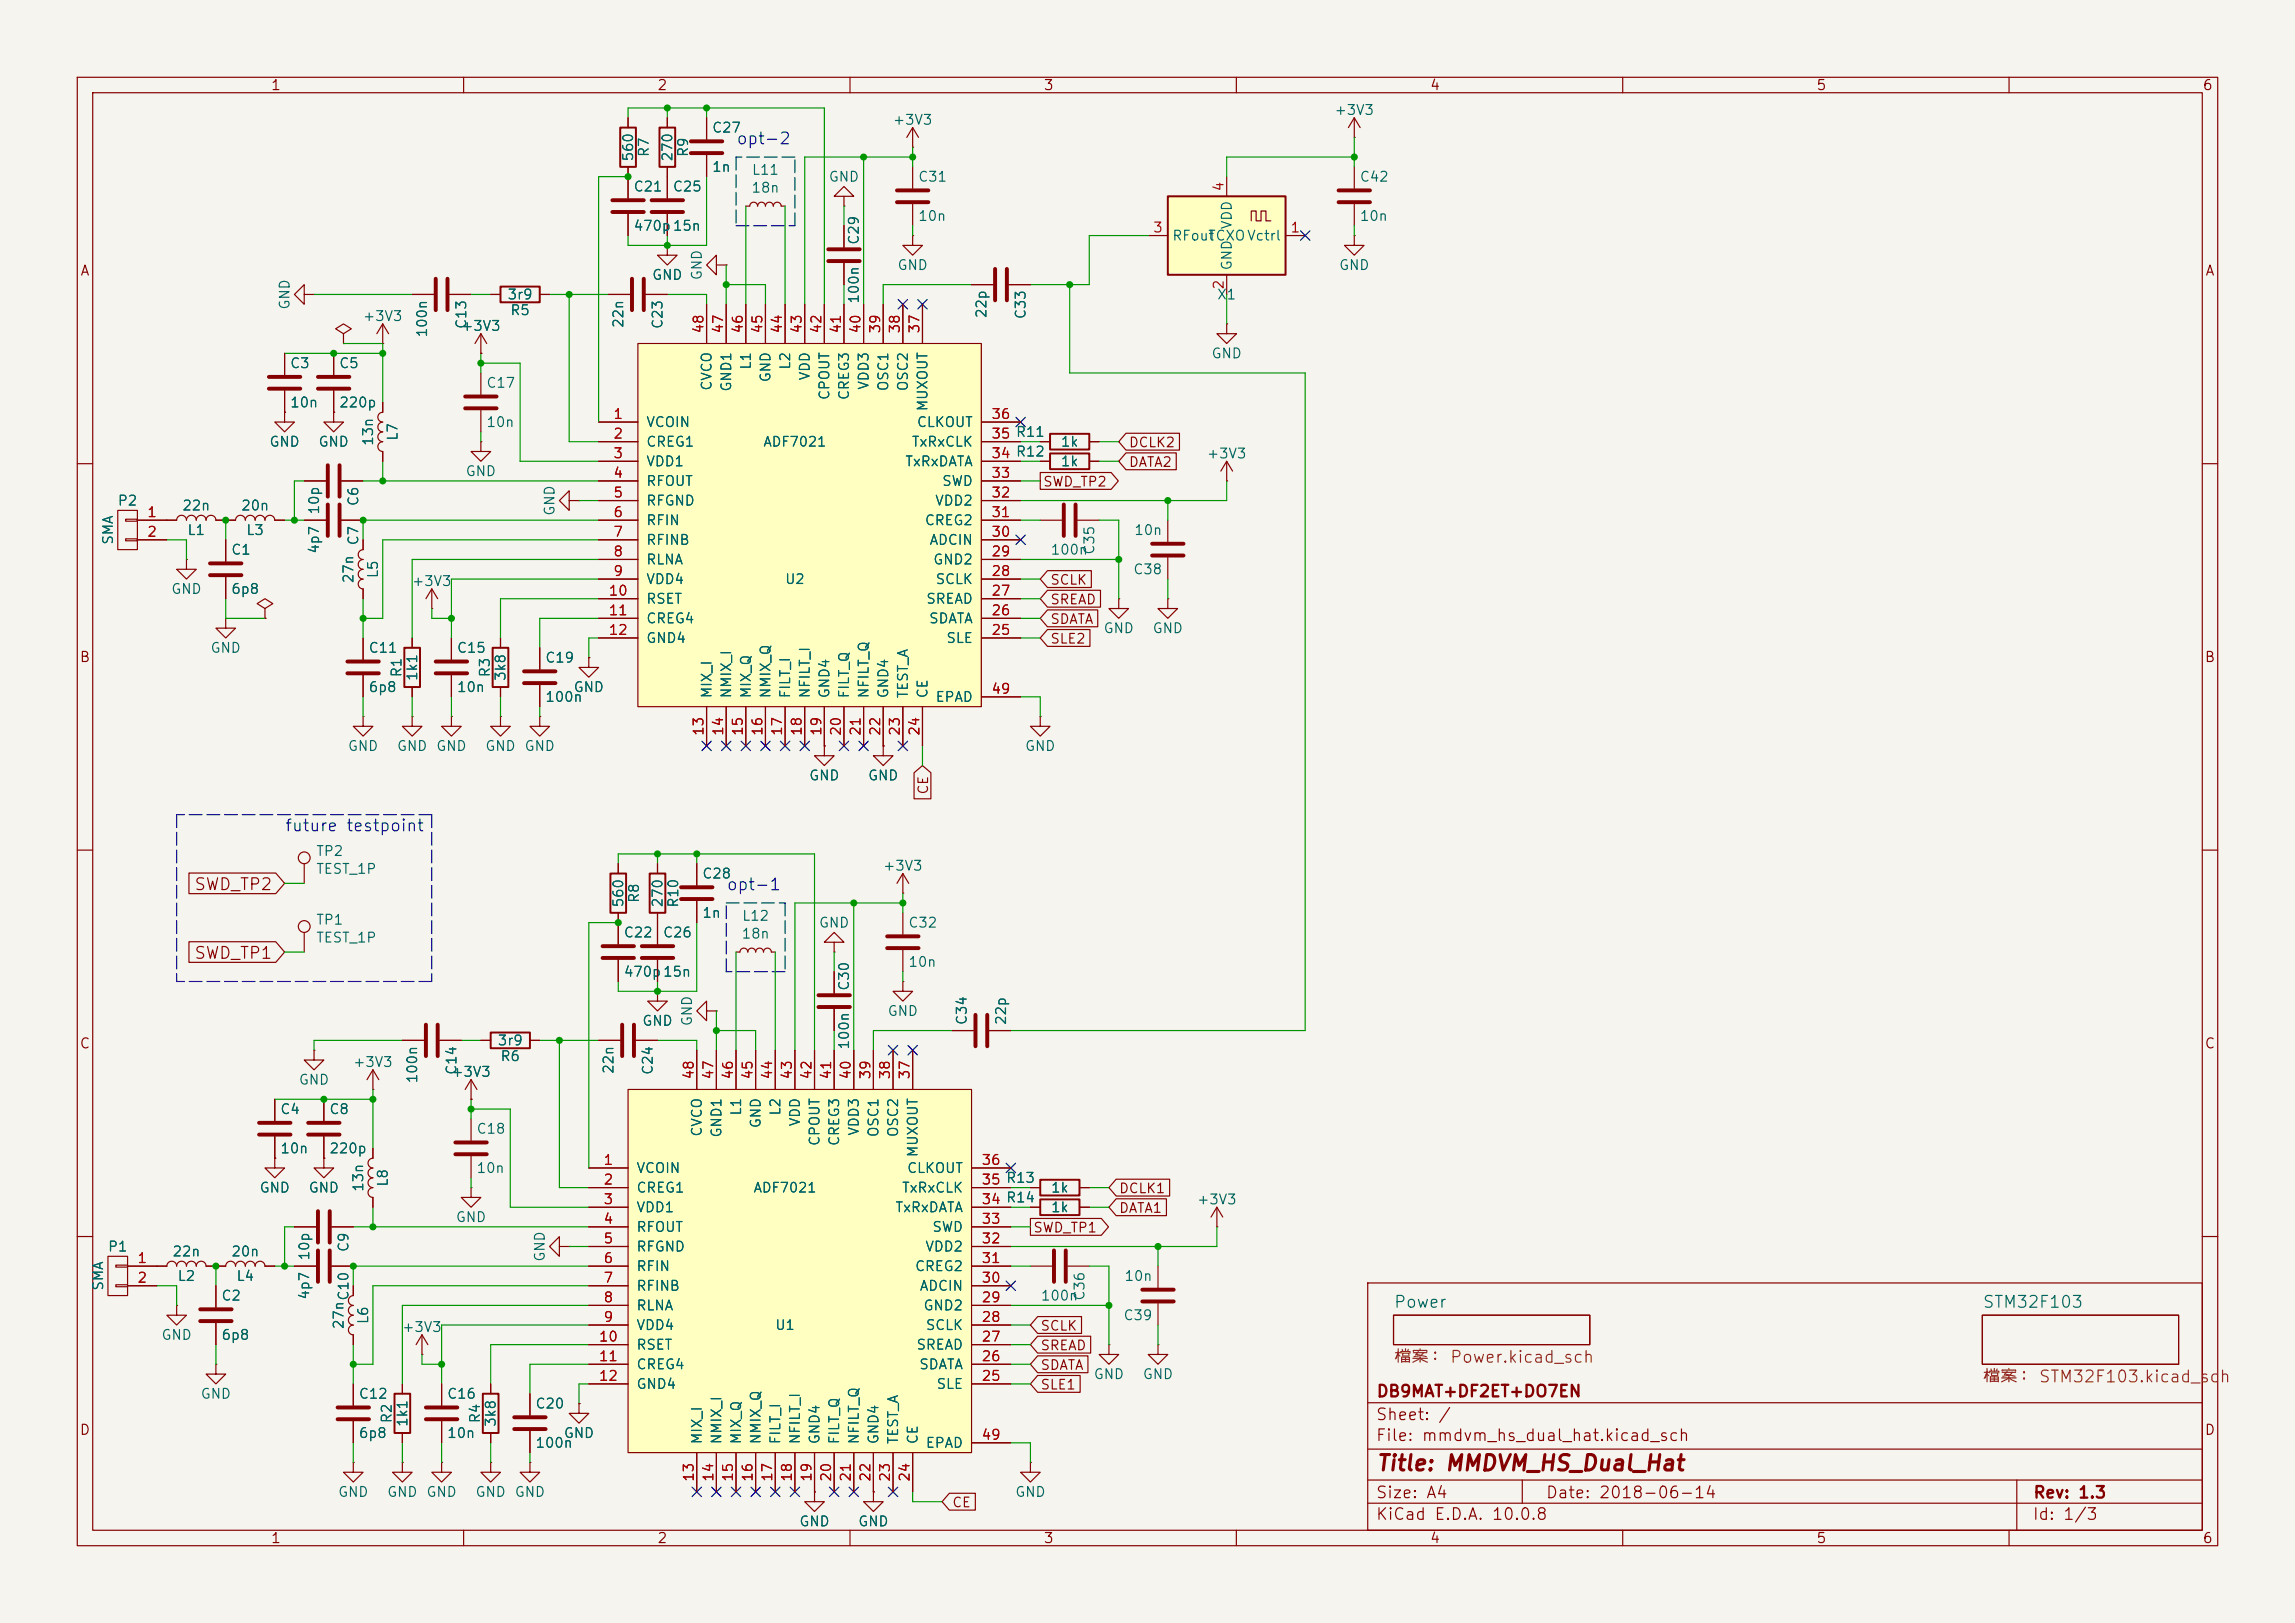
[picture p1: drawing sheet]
<svg xmlns="http://www.w3.org/2000/svg" width="297mm" height="210mm" viewBox="0 0 297 210" stroke-linecap="round" stroke-linejoin="round" font-family="sans-serif">
<defs><g id="words">
<text font-size="2" fill="#840000" x="178" y="190.8">Title: MMDVM_HS_Dual_Hat</text>
<g font-size="1.5" fill="#0000c2">
<text x="95.2" y="19.1">opt-2</text>
<text x="36.8" y="108">future testpoint</text>
<text x="93.9" y="115.6">opt-1</text>
</g>
<g font-size="1.5" fill="#840000">
<text x="25" y="115.6">SWD_TP2</text>
<text x="25" y="124.5">SWD_TP1</text>
<text x="178" y="184.1">Sheet: /</text>
<text x="178" y="181.1">DB9MAT+DF2ET+DO7EN</text>
<text x="178" y="186.8">File: mmdvm_hs_dual_hat.kicad_sch</text>
<text x="178" y="197">KiCad E.D.A. 10.0.8</text>
<text x="178" y="194.2">Size: A4</text>
<text x="200" y="194.2">Date: 2018-06-14</text>
<text x="263" y="197">Id: 1/3</text>
<text x="263" y="194.2">Rev: 1.3</text>
</g>
<g font-size="1.5" fill="#006464">
<text x="180.3" y="169.6">Power</text>
<text x="256.5" y="169.6">STM32F103</text>
</g>
<g font-size="1.5" fill="#725600">
<text x="180.3" y="176.7">檔案： Power.kicad_sch</text>
<text x="256.5" y="179.3">檔案： STM32F103.kicad_sch</text>
</g>
<g font-size="1.3" fill="#840000">
<text x="35" y="12">1</text>
<text x="85" y="12">2</text>
<text x="135" y="12">3</text>
<text x="185" y="12">4</text>
<text x="235" y="12">5</text>
<text x="285" y="12">6</text>
<text x="10.3" y="36">A</text>
<text x="285.3" y="36">A</text>
<text x="10.2" y="86">B</text>
<text x="285.2" y="86">B</text>
<text x="10.2" y="136">C</text>
<text x="285.2" y="136">C</text>
<text x="10.2" y="186">D</text>
<text x="285.2" y="186">D</text>
<text x="35" y="200">1</text>
<text x="85" y="200">2</text>
<text x="135" y="200">3</text>
<text x="185" y="200">4</text>
<text x="235" y="200">5</text>
<text x="285" y="200">6</text>
</g>
<g font-size="1.3" fill="#006464">
<text x="92.1" y="17.5">C27</text>
<text x="115.4" y="16.5">+3V3</text>
<text x="172.6" y="15.2">+3V3</text>
<text x="82.2" y="21" transform="rotate(-90 82.2 21)">560</text>
<text x="84.3" y="20.4" transform="rotate(-90 84.3 20.4)">R7</text>
<text x="87.3" y="21" transform="rotate(-90 87.3 21)">270</text>
<text x="89.4" y="20.4" transform="rotate(-90 89.4 20.4)">R9</text>
<text x="92.1" y="22.6">1n</text>
<text x="97.2" y="22.9">L11</text>
<text x="107.2" y="23.8">GND</text>
<text x="118.7" y="23.8">C31</text>
<text x="175.9" y="23.8">C42</text>
<text x="81.9" y="25.1">C21</text>
<text x="87" y="25.1">C25</text>
<text x="97.1" y="25.2">18n</text>
<text x="118.7" y="28.9">10n</text>
<text x="159.7" y="29.8" transform="rotate(-90 159.7 29.8)">VDD</text>
<text x="175.9" y="28.9">10n</text>
<text x="81.9" y="30.2">470p15n</text>
<text x="111.5" y="31.8" transform="rotate(-90 111.5 31.8)">C29</text>
<text x="116" y="35.3">GND</text>
<text x="151.6" y="31.4">RFout</text>
<text x="156.2" y="31.4">TCXOVctrl</text>
<text x="159.7" y="35.1" transform="rotate(-90 159.7 35.1)">GND</text>
<text x="173.2" y="35.3">GND</text>
<text x="37.8" y="40.2" transform="rotate(-90 37.8 40.2)">GND</text>
<text x="46.9" y="41.9">+3V3</text>
<text x="65.6" y="39.1">3r9</text>
<text x="65.9" y="41.1">R5</text>
<text x="84.3" y="36.5">GND</text>
<text x="91.1" y="36.4" transform="rotate(-90 91.1 36.4)">GND</text>
<text x="111.5" y="39.4" transform="rotate(-90 111.5 39.4)">100n</text>
<text x="128" y="41.3" transform="rotate(-90 128 41.3)">22p</text>
<text x="133" y="41.4" transform="rotate(-90 133 41.4)">C33</text>
<text x="157.4" y="39.1">X1</text>
<text x="37.4" y="48">C3</text>
<text x="43.8" y="48">C5</text>
<text x="55.6" y="43.8" transform="rotate(-90 55.6 43.8)">100n</text>
<text x="59.6" y="43.1">+3V3</text>
<text x="60.7" y="42.7" transform="rotate(-90 60.7 42.7)">C13</text>
<text x="81" y="42.5" transform="rotate(-90 81 42.5)">22n</text>
<text x="86.1" y="42.7" transform="rotate(-90 86.1 42.7)">C23</text>
<text x="97.5" y="47.9" transform="rotate(-90 97.5 47.9)">L1</text>
<text x="102.6" y="47.9" transform="rotate(-90 102.6 47.9)">L2</text>
<text x="156.7" y="46.7">GND</text>
<text x="37.4" y="53">10n</text>
<text x="43.8" y="53">220p</text>
<text x="62.8" y="50.5">C17</text>
<text x="92.4" y="50.7" transform="rotate(-90 92.4 50.7)">CVCO</text>
<text x="94.9" y="50.8" transform="rotate(-90 94.9 50.8)">GND1</text>
<text x="100" y="49.6" transform="rotate(-90 100 49.6)">GND</text>
<text x="105.1" y="49.3" transform="rotate(-90 105.1 49.3)">VDD</text>
<text x="107.6" y="51.9" transform="rotate(-90 107.6 51.9)">CPOUT</text>
<text x="110.2" y="51.9" transform="rotate(-90 110.2 51.9)">CREG3</text>
<text x="112.7" y="50.5" transform="rotate(-90 112.7 50.5)">VDD3</text>
<text x="115.3" y="50.7" transform="rotate(-90 115.3 50.7)">OSC1</text>
<text x="117.8" y="50.7" transform="rotate(-90 117.8 50.7)">OSC2</text>
<text x="120.3" y="53.3" transform="rotate(-90 120.3 53.3)">MUXOUT</text>
<text x="34.8" y="58.1">GND</text>
<text x="41.1" y="58.1">GND</text>
<text x="48.6" y="57.8" transform="rotate(-90 48.6 57.8)">13n</text>
<text x="51.8" y="57.1" transform="rotate(-90 51.8 57.1)">L7</text>
<text x="62.8" y="55.6">10n</text>
<text x="83.5" y="55.6">VCOIN</text>
<text x="83.5" y="58.1">CREG1</text>
<text x="117.9" y="58.1">TxRxCLK</text>
<text x="118.6" y="55.6">CLKOUT</text>
<text x="137.2" y="58.1">1k</text>
<text x="156.1" y="59.6">+3V3</text>
<text x="15.1" y="65.7">P2</text>
<text x="46.7" y="65.6" transform="rotate(-90 46.7 65.6)">C6</text>
<text x="60.2" y="61.9">GND</text>
<text x="83.5" y="60.7">VDD1</text>
<text x="83.5" y="63.2">RFOUT</text>
<text x="83.5" y="65.7">RFGND</text>
<text x="117" y="60.7">TxRxDATA</text>
<text x="120.9" y="65.7">VDD2</text>
<text x="121.8" y="63.2">SWD</text>
<text x="137.2" y="60.7">1k</text>
<text x="14.9" y="70.6" transform="rotate(-90 14.9 70.6)">SMA</text>
<text x="23.5" y="66.4">22n</text>
<text x="24.2" y="69.5">L1</text>
<text x="31.1" y="66.4">20n</text>
<text x="31.8" y="69.5">L3</text>
<text x="41.6" y="71.8" transform="rotate(-90 41.6 71.8)">4p7</text>
<text x="41.6" y="66.7" transform="rotate(-90 41.6 66.7)">10p</text>
<text x="46.7" y="70.7" transform="rotate(-90 46.7 70.7)">C7</text>
<text x="72.1" y="66.8" transform="rotate(-90 72.1 66.8)">GND</text>
<text x="83.5" y="68.3">RFIN</text>
<text x="83.5" y="70.8">RFINB</text>
<text x="119.6" y="68.3">CREG2</text>
<text x="120.2" y="70.8">ADCIN</text>
<text x="141.9" y="71.9" transform="rotate(-90 141.9 71.9)">C35</text>
<text x="146.7" y="69.5">10n</text>
<text x="22.1" y="77.2">GND</text>
<text x="29.8" y="72.1">C1</text>
<text x="29.8" y="77.2">6p8</text>
<text x="46" y="75.6" transform="rotate(-90 46 75.6)">27n</text>
<text x="49.2" y="74.9" transform="rotate(-90 49.2 74.9)">L5</text>
<text x="53.2" y="76.1">+3V3</text>
<text x="83.5" y="73.4">RLNA</text>
<text x="83.5" y="75.9">VDD4</text>
<text x="120.7" y="73.4">GND2</text>
<text x="121" y="75.9">SCLK</text>
<text x="135.9" y="72.1">100n</text>
<text x="146.6" y="74.6">C38</text>
<text x="83.5" y="78.4">RSET</text>
<text x="83.5" y="81">CREG4</text>
<text x="83.5" y="83.5">GND4</text>
<text x="119.8" y="78.4">SREAD</text>
<text x="120.1" y="81">SDATA</text>
<text x="122.4" y="83.5">SLE</text>
<text x="142.7" y="82.2">GND</text>
<text x="149.1" y="82.2">GND</text>
<text x="27.1" y="84.8">GND</text>
<text x="47.6" y="84.8">C11</text>
<text x="47.6" y="89.9">6p8</text>
<text x="52.3" y="87.7" transform="rotate(-90 52.3 87.7)">R1</text>
<text x="54.3" y="88.2" transform="rotate(-90 54.3 88.2)">1k1</text>
<text x="59" y="84.8">C15</text>
<text x="59" y="89.9">10n</text>
<text x="63.7" y="87.7" transform="rotate(-90 63.7 87.7)">R3</text>
<text x="65.7" y="88.2" transform="rotate(-90 65.7 88.2)">3k8</text>
<text x="70.5" y="86.1">C19</text>
<text x="74.1" y="89.9">GND</text>
<text x="70.5" y="91.1">100n</text>
<text x="92.4" y="90.5" transform="rotate(-90 92.4 90.5)">MIX_I</text>
<text x="94.9" y="90.5" transform="rotate(-90 94.9 90.5)">NMIX_I</text>
<text x="97.5" y="90.5" transform="rotate(-90 97.5 90.5)">MIX_Q</text>
<text x="100" y="90.5" transform="rotate(-90 100 90.5)">NMIX_Q</text>
<text x="102.6" y="90.5" transform="rotate(-90 102.6 90.5)">FILT_I</text>
<text x="105.1" y="90.5" transform="rotate(-90 105.1 90.5)">NFILT_I</text>
<text x="107.6" y="90.5" transform="rotate(-90 107.6 90.5)">GND4</text>
<text x="110.2" y="90.5" transform="rotate(-90 110.2 90.5)">FILT_Q</text>
<text x="112.7" y="90.5" transform="rotate(-90 112.7 90.5)">NFILT_Q</text>
<text x="115.3" y="90.5" transform="rotate(-90 115.3 90.5)">GND4</text>
<text x="117.8" y="90.5" transform="rotate(-90 117.8 90.5)">TEST_A</text>
<text x="120.3" y="90.5" transform="rotate(-90 120.3 90.5)">CE</text>
<text x="121" y="91.1">EPAD</text>
<text x="44.9" y="97.5">GND</text>
<text x="51.3" y="97.5">GND</text>
<text x="56.4" y="97.5">GND</text>
<text x="62.7" y="97.5">GND</text>
<text x="67.8" y="97.5">GND</text>
<text x="104.6" y="101.3">GND</text>
<text x="112.2" y="101.3">GND</text>
<text x="132.6" y="97.5">GND</text>
<text x="40.8" y="111.1">TP2</text>
<text x="40.8" y="113.4">TEST_1P</text>
<text x="90.8" y="114">C28</text>
<text x="114.2" y="113">+3V3</text>
<text x="40.8" y="120">TP1</text>
<text x="81" y="117.5" transform="rotate(-90 81 117.5)">560</text>
<text x="83" y="116.9" transform="rotate(-90 83 116.9)">R8</text>
<text x="86.1" y="117.5" transform="rotate(-90 86.1 117.5)">270</text>
<text x="88.1" y="117.5" transform="rotate(-90 88.1 117.5)">R10</text>
<text x="90.8" y="119.1">1n</text>
<text x="95.9" y="119.5">L12</text>
<text x="40.8" y="122.3">TEST_1P</text>
<text x="80.6" y="121.6">C22</text>
<text x="85.7" y="121.6">C26</text>
<text x="95.9" y="121.8">18n</text>
<text x="105.9" y="120.3">GND</text>
<text x="117.5" y="120.3">C32</text>
<text x="117.5" y="125.4">10n</text>
<text x="80.6" y="126.7">470p15n</text>
<text x="110.2" y="128.3" transform="rotate(-90 110.2 128.3)">C30</text>
<text x="114.8" y="131.8">GND</text>
<text x="64.3" y="135.6">3r9</text>
<text x="64.7" y="137.6">R6</text>
<text x="83" y="133">GND</text>
<text x="89.9" y="132.9" transform="rotate(-90 89.9 132.9)">GND</text>
<text x="110.2" y="135.9" transform="rotate(-90 110.2 135.9)">100n</text>
<text x="125.4" y="132.7" transform="rotate(-90 125.4 132.7)">C34</text>
<text x="130.5" y="132.7" transform="rotate(-90 130.5 132.7)">22p</text>
<text x="38.6" y="140.7">GND</text>
<text x="45.6" y="138.4">+3V3</text>
<text x="54.3" y="140.3" transform="rotate(-90 54.3 140.3)">100n</text>
<text x="58.3" y="139.6">+3V3</text>
<text x="59.4" y="139.2" transform="rotate(-90 59.4 139.2)">C14</text>
<text x="79.7" y="139.1" transform="rotate(-90 79.7 139.1)">22n</text>
<text x="84.8" y="139.2" transform="rotate(-90 84.8 139.2)">C24</text>
<text x="36.2" y="144.5">C4</text>
<text x="36.2" y="149.6">10n</text>
<text x="42.5" y="144.5">C8</text>
<text x="42.5" y="149.6">220p</text>
<text x="61.6" y="147">C18</text>
<text x="91.1" y="147.2" transform="rotate(-90 91.1 147.2)">CVCO</text>
<text x="93.7" y="147.3" transform="rotate(-90 93.7 147.3)">GND1</text>
<text x="96.2" y="144.5" transform="rotate(-90 96.2 144.5)">L1</text>
<text x="98.8" y="146.1" transform="rotate(-90 98.8 146.1)">GND</text>
<text x="101.3" y="144.5" transform="rotate(-90 101.3 144.5)">L2</text>
<text x="103.8" y="145.8" transform="rotate(-90 103.8 145.8)">VDD</text>
<text x="106.4" y="148.4" transform="rotate(-90 106.4 148.4)">CPOUT</text>
<text x="108.9" y="148.4" transform="rotate(-90 108.9 148.4)">CREG3</text>
<text x="111.5" y="147.1" transform="rotate(-90 111.5 147.1)">VDD3</text>
<text x="114" y="147.2" transform="rotate(-90 114 147.2)">OSC1</text>
<text x="116.5" y="147.2" transform="rotate(-90 116.5 147.2)">OSC2</text>
<text x="119.1" y="149.8" transform="rotate(-90 119.1 149.8)">MUXOUT</text>
<text x="33.5" y="154.6">GND</text>
<text x="39.8" y="154.6">GND</text>
<text x="47.3" y="154.3" transform="rotate(-90 47.3 154.3)">13n</text>
<text x="50.5" y="153.6" transform="rotate(-90 50.5 153.6)">L8</text>
<text x="61.6" y="152.1">10n</text>
<text x="82.3" y="152.1">VCOIN</text>
<text x="82.3" y="154.6">CREG1</text>
<text x="116.6" y="154.6">TxRxCLK</text>
<text x="117.3" y="152.1">CLKOUT</text>
<text x="135.9" y="154.6">1k</text>
<text x="58.9" y="158.4">GND</text>
<text x="82.3" y="157.2">VDD1</text>
<text x="82.3" y="159.7">RFOUT</text>
<text x="115.8" y="157.2">TxRxDATA</text>
<text x="120.6" y="159.7">SWD</text>
<text x="135.9" y="157.2">1k</text>
<text x="154.8" y="156.2">+3V3</text>
<text x="13.7" y="167.1" transform="rotate(-90 13.7 167.1)">SMA</text>
<text x="13.9" y="162.3">P1</text>
<text x="22.2" y="162.9">22n</text>
<text x="22.9" y="166.1">L2</text>
<text x="29.8" y="162.9">20n</text>
<text x="30.5" y="166.1">L4</text>
<text x="40.3" y="163.2" transform="rotate(-90 40.3 163.2)">10p</text>
<text x="45.4" y="162.1" transform="rotate(-90 45.4 162.1)">C9</text>
<text x="70.8" y="163.4" transform="rotate(-90 70.8 163.4)">GND</text>
<text x="82.3" y="162.3">RFGND</text>
<text x="82.3" y="164.8">RFIN</text>
<text x="82.3" y="167.3">RFINB</text>
<text x="118.3" y="164.8">CREG2</text>
<text x="118.9" y="167.3">ADCIN</text>
<text x="119.6" y="162.3">VDD2</text>
<text x="145.4" y="166.1">10n</text>
<text x="20.8" y="173.7">GND</text>
<text x="28.6" y="168.6">C2</text>
<text x="28.6" y="173.7">6p8</text>
<text x="40.3" y="168.3" transform="rotate(-90 40.3 168.3)">4p7</text>
<text x="44.8" y="172.1" transform="rotate(-90 44.8 172.1)">27n</text>
<text x="45.4" y="168.4" transform="rotate(-90 45.4 168.4)">C10</text>
<text x="48" y="171.4" transform="rotate(-90 48 171.4)">L6</text>
<text x="51.9" y="172.7">+3V3</text>
<text x="82.3" y="169.9">RLNA</text>
<text x="82.3" y="172.4">VDD4</text>
<text x="119.4" y="169.9">GND2</text>
<text x="119.7" y="172.4">SCLK</text>
<text x="134.6" y="168.6">100n</text>
<text x="140.7" y="168.4" transform="rotate(-90 140.7 168.4)">C36</text>
<text x="145.3" y="171.1">C39</text>
<text x="82.3" y="175">RSET</text>
<text x="82.3" y="177.5">CREG4</text>
<text x="118.5" y="175">SREAD</text>
<text x="118.9" y="177.5">SDATA</text>
<text x="141.4" y="178.8">GND</text>
<text x="147.8" y="178.8">GND</text>
<text x="25.9" y="181.3">GND</text>
<text x="46.3" y="181.3">C12</text>
<text x="51" y="184.2" transform="rotate(-90 51 184.2)">R2</text>
<text x="53" y="184.7" transform="rotate(-90 53 184.7)">1k1</text>
<text x="57.8" y="181.3">C16</text>
<text x="62.4" y="184.2" transform="rotate(-90 62.4 184.2)">R4</text>
<text x="64.5" y="184.7" transform="rotate(-90 64.5 184.7)">3k8</text>
<text x="69.2" y="182.6">C20</text>
<text x="82.3" y="180">GND4</text>
<text x="121.1" y="180">SLE</text>
<text x="46.3" y="186.4">6p8</text>
<text x="57.8" y="186.4">10n</text>
<text x="69.2" y="187.7">100n</text>
<text x="72.9" y="186.4">GND</text>
<text x="91.1" y="187" transform="rotate(-90 91.1 187)">MIX_I</text>
<text x="93.7" y="187" transform="rotate(-90 93.7 187)">NMIX_I</text>
<text x="96.2" y="187" transform="rotate(-90 96.2 187)">MIX_Q</text>
<text x="98.8" y="187" transform="rotate(-90 98.8 187)">NMIX_Q</text>
<text x="101.3" y="187" transform="rotate(-90 101.3 187)">FILT_I</text>
<text x="103.8" y="187" transform="rotate(-90 103.8 187)">NFILT_I</text>
<text x="106.4" y="187" transform="rotate(-90 106.4 187)">GND4</text>
<text x="108.9" y="187" transform="rotate(-90 108.9 187)">FILT_Q</text>
<text x="111.5" y="187" transform="rotate(-90 111.5 187)">NFILT_Q</text>
<text x="114" y="187" transform="rotate(-90 114 187)">GND4</text>
<text x="116.5" y="187" transform="rotate(-90 116.5 187)">TEST_A</text>
<text x="119.1" y="187" transform="rotate(-90 119.1 187)">CE</text>
<text x="119.7" y="187.7">EPAD</text>
<text x="43.7" y="194">GND</text>
<text x="50" y="194">GND</text>
<text x="55.1" y="194">GND</text>
<text x="61.4" y="194">GND</text>
<text x="66.5" y="194">GND</text>
<text x="103.3" y="197.8">GND</text>
<text x="111" y="197.8">GND</text>
<text x="131.3" y="194">GND</text>
</g>
<g font-size="1.3" fill="#a90000">
<text x="158.7" y="24.9" transform="rotate(-90 158.7 24.9)">4</text>
<text x="149.1" y="30.4">3</text>
<text x="166.9" y="30.4">1</text>
<text x="158.7" y="37.6" transform="rotate(-90 158.7 37.6)">2</text>
<text x="91.4" y="43.2" transform="rotate(-90 91.4 43.2)">48</text>
<text x="93.9" y="43.2" transform="rotate(-90 93.9 43.2)">47</text>
<text x="96.4" y="43.2" transform="rotate(-90 96.4 43.2)">46</text>
<text x="99" y="43.2" transform="rotate(-90 99 43.2)">45</text>
<text x="101.5" y="43.2" transform="rotate(-90 101.5 43.2)">44</text>
<text x="104.1" y="43.2" transform="rotate(-90 104.1 43.2)">43</text>
<text x="106.6" y="43.2" transform="rotate(-90 106.6 43.2)">42</text>
<text x="109.1" y="43.2" transform="rotate(-90 109.1 43.2)">41</text>
<text x="111.7" y="43.2" transform="rotate(-90 111.7 43.2)">40</text>
<text x="114.2" y="43.2" transform="rotate(-90 114.2 43.2)">39</text>
<text x="116.8" y="43.2" transform="rotate(-90 116.8 43.2)">38</text>
<text x="119.3" y="43.2" transform="rotate(-90 119.3 43.2)">37</text>
<text x="79.3" y="54.5">1</text>
<text x="79.3" y="57.1">2</text>
<text x="79.3" y="59.6">3</text>
<text x="128.2" y="59.6">34 R12</text>
<text x="128.2" y="57.1">35 R11</text>
<text x="128.2" y="54.5">36</text>
<text x="79.3" y="62.1">4</text>
<text x="79.3" y="64.7">5</text>
<text x="128.2" y="64.7">32</text>
<text x="128.2" y="62.1">33</text>
<text x="19" y="67.2">1</text>
<text x="19" y="69.8">2</text>
<text x="79.3" y="67.2">6</text>
<text x="79.3" y="69.8">7</text>
<text x="128.2" y="69.8">30</text>
<text x="128.2" y="67.2">31</text>
<text x="78.7" y="77.4">10</text>
<text x="79.3" y="72.3">8</text>
<text x="79.3" y="74.8">9</text>
<text x="128.2" y="77.4">27</text>
<text x="128.2" y="74.8">28</text>
<text x="128.2" y="72.3">29</text>
<text x="78.7" y="79.9">11</text>
<text x="78.7" y="82.5">12</text>
<text x="128.2" y="82.5">25</text>
<text x="128.2" y="79.9">26</text>
<text x="91.4" y="95.3" transform="rotate(-90 91.4 95.3)">13</text>
<text x="93.9" y="95.3" transform="rotate(-90 93.9 95.3)">14</text>
<text x="96.4" y="95.3" transform="rotate(-90 96.4 95.3)">15</text>
<text x="99" y="95.3" transform="rotate(-90 99 95.3)">16</text>
<text x="101.5" y="95.3" transform="rotate(-90 101.5 95.3)">17</text>
<text x="104.1" y="95.3" transform="rotate(-90 104.1 95.3)">18</text>
<text x="106.6" y="95.3" transform="rotate(-90 106.6 95.3)">19</text>
<text x="109.1" y="95.3" transform="rotate(-90 109.1 95.3)">20</text>
<text x="111.7" y="95.3" transform="rotate(-90 111.7 95.3)">21</text>
<text x="114.2" y="95.3" transform="rotate(-90 114.2 95.3)">22</text>
<text x="116.8" y="95.3" transform="rotate(-90 116.8 95.3)">23</text>
<text x="119.3" y="95.3" transform="rotate(-90 119.3 95.3)">24</text>
<text x="128.2" y="90.1">49</text>
<text x="90.1" y="139.8" transform="rotate(-90 90.1 139.8)">48</text>
<text x="92.6" y="139.8" transform="rotate(-90 92.6 139.8)">47</text>
<text x="95.2" y="139.8" transform="rotate(-90 95.2 139.8)">46</text>
<text x="97.7" y="139.8" transform="rotate(-90 97.7 139.8)">45</text>
<text x="100.2" y="139.8" transform="rotate(-90 100.2 139.8)">44</text>
<text x="102.8" y="139.8" transform="rotate(-90 102.8 139.8)">43</text>
<text x="105.3" y="139.8" transform="rotate(-90 105.3 139.8)">42</text>
<text x="107.9" y="139.8" transform="rotate(-90 107.9 139.8)">41</text>
<text x="110.4" y="139.8" transform="rotate(-90 110.4 139.8)">40</text>
<text x="112.9" y="139.8" transform="rotate(-90 112.9 139.8)">39</text>
<text x="115.5" y="139.8" transform="rotate(-90 115.5 139.8)">38</text>
<text x="118" y="139.8" transform="rotate(-90 118 139.8)">37</text>
<text x="78" y="151">1</text>
<text x="78" y="153.6">2</text>
<text x="126.9" y="153.6">35 R13</text>
<text x="126.9" y="151">36</text>
<text x="78" y="156.1">3</text>
<text x="78" y="158.7">4</text>
<text x="78" y="161.2">5</text>
<text x="126.9" y="161.2">32</text>
<text x="126.9" y="158.7">33</text>
<text x="126.9" y="156.1">34 R14</text>
<text x="17.7" y="163.7">1</text>
<text x="17.7" y="166.3">2</text>
<text x="78" y="163.7">6</text>
<text x="78" y="166.3">7</text>
<text x="126.9" y="166.3">30</text>
<text x="126.9" y="163.7">31</text>
<text x="77.4" y="173.9">10</text>
<text x="78" y="168.8">8</text>
<text x="78" y="171.4">9</text>
<text x="126.9" y="173.9">27</text>
<text x="126.9" y="171.4">28</text>
<text x="126.9" y="168.8">29</text>
<text x="77.4" y="176.4">11</text>
<text x="77.4" y="179">12</text>
<text x="126.9" y="179">25</text>
<text x="126.9" y="176.4">26</text>
<text x="90.1" y="191.8" transform="rotate(-90 90.1 191.8)">13</text>
<text x="92.6" y="191.8" transform="rotate(-90 92.6 191.8)">14</text>
<text x="95.2" y="191.8" transform="rotate(-90 95.2 191.8)">15</text>
<text x="97.7" y="191.8" transform="rotate(-90 97.7 191.8)">16</text>
<text x="100.2" y="191.8" transform="rotate(-90 100.2 191.8)">17</text>
<text x="102.8" y="191.8" transform="rotate(-90 102.8 191.8)">18</text>
<text x="105.3" y="191.8" transform="rotate(-90 105.3 191.8)">19</text>
<text x="107.9" y="191.8" transform="rotate(-90 107.9 191.8)">20</text>
<text x="110.4" y="191.8" transform="rotate(-90 110.4 191.8)">21</text>
<text x="112.9" y="191.8" transform="rotate(-90 112.9 191.8)">22</text>
<text x="115.5" y="191.8" transform="rotate(-90 115.5 191.8)">23</text>
<text x="118" y="191.8" transform="rotate(-90 118 191.8)">24</text>
<text x="126.9" y="186.6">49</text>
</g>
<g font-size="1.2" fill="#006464">
<text x="98.7" y="58.1">ADF7021</text>
<text x="101.5" y="75.9">U2</text>
<text x="97.4" y="154.6">ADF7021</text>
<text x="100.2" y="172.4">U1</text>
</g>
<g font-size="1.2" fill="#840000">
<text x="146" y="58.2">DCLK2</text>
<text x="134.9" y="63.3">SWD_TP2</text>
<text x="146" y="60.7">DATA2</text>
<text x="135.8" y="76">SCLK</text>
<text x="135.8" y="78.5">SREAD</text>
<text x="135.8" y="81">SDATA</text>
<text x="135.8" y="83.6">SLE2</text>
<text x="120.4" y="102.9" transform="rotate(-90 120.4 102.9)">CE</text>
<text x="144.7" y="154.7">DCLK1</text>
<text x="133.6" y="159.8">SWD_TP1</text>
<text x="144.7" y="157.2">DATA1</text>
<text x="134.6" y="172.5">SCLK</text>
<text x="134.6" y="177.6">SDATA</text>
<text x="134.6" y="175">SREAD</text>
<text x="134.6" y="180.1">SLE1</text>
<text x="123.1" y="195.3">CE</text>
</g>
</g></defs>
<path d="M0 0h297v210h-297z" fill="#f5f4ef" stroke="#f5f4ef" stroke-width=".13"/>
<g fill="none" stroke="#840000" stroke-width=".15">
<path d="M10 10h277v190h-277zM12 12h273v186h-273zM60 10v2M81.3 15.2v1.3M86.4 15.2v1.3M91.4 15.2v2.8M110 10v2M160 10v2M210 10v2M260 10v2M53.3 38.1h2.8M58.2 38.1h2.8"/>
<path d="M81.3 21.6v1.3M86.4 21.6v1.3M91.4 20.1v2.8M92.7 34.3v-1.3l-1.3 1.3 1.3 1.3v-1.3h1.3M94 34.3h.1M96.5 26.7h.5a.51 .51 0 0 1 .5-.5 .51 .51 0 0 1 .5 .5 .51 .51 0 0 1 .6-.5 .51 .51 0 0 1 .5 .5 .51 .51 0 0 1 .5-.5 .51 .51 0 0 1 .5 .5 .51 .51 0 0 1 .5-.5 .51 .51 0 0 1 .5 .5h.5M109.2 29.2v2.8M109.2 34v2.8M36.8 53.3v1.3h1.3l-1.3 1.3-1.2-1.3h1.2M36.8 53.3h.1M36.8 45.7v2.8M36.8 50.5v2.8"/>
<path d="M43.2 53.3v1.3h1.2l-1.2 1.3-1.3-1.3h1.3M43.2 53.3h.1M43.2 45.7v2.8M43.2 50.5v2.8M49.5 57.2a.63 .63 0 0 0-.6 .6 .63 .63 0 0 0 .6 .6v1.3M49.5 52.1v1.2a.64 .64 0 0 0-.6 .7 .64 .64 0 0 0 .6 .6 .64 .64 0 0 0-.6 .7 .64 .64 0 0 0 .6 .6 .63 .63 0 0 0-.6 .6 .63 .63 0 0 0 .6 .7M62.2 45.7h.1M62.2 57.2v1.2h1.3l-1.3 1.3-1.2-1.3h1.2M62.2 57.2h.1M62.2 43.2v2.5M62.2 48.3v2.8M62.2 53.1v2.8"/>
<path d="M62.2 43.2l-.7 1.3M62.2 43.2l.8 1.3M134.6 57.2h1.3M141 57.2h1.2M10 60h2M34.3 78.7l1-.6-1-.6-1 .6 1 .6v1.3M55.9 78.7h.1M55.9 76.2l-.8 1.3M55.9 76.2l.7 1.3M55.9 76.2v2.5M73.7 64.8v-1.3l-1.3 1.3 1.3 1.2v-1.2h1.2M74.9 64.8h.1"/>
<path d="M134.6 67.3h2.8M139.4 67.3h2.8M285 60h2M34.3 80h.1M47 92.7v1.3h1.3l-1.3 1.3-1.3-1.3h1.3M47 92.7h.1M47 82.6v2.7M47 87.4v2.8M53.3 92.7v1.3h1.3l-1.3 1.3-1.2-1.3h1.2M53.3 92.7h.1M53.3 82.6v1.2M53.3 88.9v1.3"/>
<path d="M58.4 92.7v1.3h1.3l-1.3 1.3-1.3-1.3h1.3M58.4 92.7h.1M58.4 82.6v2.7M58.4 87.4v2.8M64.8 92.7v1.3h1.2l-1.2 1.3-1.3-1.3h1.3M64.8 92.7h.1M64.8 82.6v1.2M64.8 88.9v1.3M69.8 92.7v1.3h1.3l-1.3 1.3-1.2-1.3h1.2M69.8 92.7h.1M69.8 83.8v2.8M69.8 88.6v2.8"/>
<path d="M76.2 85.1v1.3h1.3l-1.3 1.2-1.3-1.2h1.3M76.2 85.1h.1M10 110h2M80 111.8v1.2M80 118.1v4.1M85.1 111.8v1.2M85.1 118.1v4.1M90.2 111.8v2.8M90.2 116.6v2.8M285 110h2M77.5 134.6h2.8M80 124.2v2.8"/>
<path d="M82.3 134.6h2.8M85.1 128.3v1.2h1.3l-1.3 1.3-1.3-1.3h1.3M85.1 128.3h.1M85.1 124.2v2.8M91.4 130.8v-1.3l-1.2 1.3 1.2 1.3v-1.3h1.3M92.7 130.8h.1M95.2 123.2h.6a.51 .51 0 0 1 .5-.5 .51 .51 0 0 1 .5 .5 .51 .51 0 0 1 .5-.5 .51 .51 0 0 1 .5 .5 .51 .51 0 0 1 .5-.5 .51 .51 0 0 1 .5 .5 .51 .51 0 0 1 .5-.5 .51 .51 0 0 1 .5 .5h.5M107.9 125.7v2.8M107.9 130.6v2.8M123.2 133.4h2.8M128 133.4h2.8M133.3 156.2h1.3"/>
<path d="M139.7 156.2h1.3M10 160h2M14 162.6h2.5v5h-2.5zM15 163.7h1.5v.3h-1.5zM15 166.2h1.5v.3h-1.5zM16.5 163.8h5.1a.64 .64 0 0 1 .6-.6 .64 .64 0 0 1 .7 .6 .64 .64 0 0 1 .6-.6 .64 .64 0 0 1 .6 .6 .64 .64 0 0 1 .7-.6 .64 .64 0 0 1 .6 .6 .64 .64 0 0 1 .6-.6 .64 .64 0 0 1 .7 .6h2.5a.64 .64 0 0 1 .6-.6 .64 .64 0 0 1 .7 .6 .64 .64 0 0 1 .6-.6 .64 .64 0 0 1 .6 .6 .64 .64 0 0 1 .7-.6 .64 .64 0 0 1 .6 .6 .64 .64 0 0 1 .7-.6 .64 .64 0 0 1 .6 .6h1.3M16.5 166.4h3.8M22.9 168.9v1.3h1.2l-1.2 1.3-1.3-1.3h1.3M22.9 168.9h.1M27.9 176.5v1.3h1.3l-1.3 1.3-1.2-1.3h1.2M27.9 176.5h.1M27.9 166.4v2.8"/>
<path d="M27.9 171.2v2.8M38.1 163.8h2.8M42.9 163.8h2.8M45.7 171.5a.63 .63 0 0 0-.6 .6 .63 .63 0 0 0 .6 .6v1.3M45.7 166.4v1.2a.64 .64 0 0 0-.6 .7 .64 .64 0 0 0 .6 .6 .64 .64 0 0 0-.6 .7 .64 .64 0 0 0 .6 .6 .63 .63 0 0 0-.6 .6 .63 .63 0 0 0 .6 .7M54.6 175.3h.1M54.6 172.7l-.8 1.3M54.6 172.7l.8 1.3M54.6 172.7v2.6M177 166h108v32h-108zM180.3 170.2h25.4v3.8h-25.4zM256.5 170.2h25.4v6.3h-25.4z"/>
<path d="M285 160h2M60 198v2M110 198v2M113 193v1.3h1.3l-1.3 1.3-1.2-1.3h1.2M113 193h.1M160 198v2M177 194.5h108M177 191.5h108M177 187.5h108M177 181.5h108M197 191.5v3M210 198v2"/>
<path d="M260 198v2M261 191.5v6.5"/>
</g>
<g fill="none" stroke="#840000" stroke-width=".51">
<path d="M89.4 18.3h4.1M89.4 19.8h4.1M56.4 36.1v4M57.9 36.1v4M107.2 32.3h4.1M107.2 33.8h4.1M34.8 48.8h4.1M34.8 50.3h4.1M41.1 48.8h4.1M41.1 50.3h4.1M60.2 51.3h4.1M60.2 52.8h4.1"/>
<path d="M137.7 65.3v4M139.2 65.3v4M45 85.6h4M45 87.1h4M56.4 85.6h4.1M56.4 87.1h4.1M67.8 86.9h4.1M67.8 88.4h4.1M88.1 114.8h4.1M88.1 116.3h4.1M78 122.4h4M78 124h4"/>
<path d="M80.5 132.6v4.1M82 132.6v4.1M83.1 122.4h4M83.1 124h4M105.9 128.8h4.1M105.9 130.3h4.1M126.2 131.3v4.1M127.8 131.3v4.1M25.9 169.4h4.1M25.9 170.9h4.1M41.1 161.8v4.1M42.7 161.8v4.1"/>
</g>
<path d="M80.3 16.5h2v5.1h-2zM85.3 16.5h2.1v5.1h-2.1zM135.9 56.1h5.1v2.1h-5.1zM52.3 83.8h2.1v5.1h-2.1zM63.8 83.8h2v5.1h-2zM79 113h2v5.1h-2zM84.1 113h2v5.1h-2zM134.6 155.2h5.1v2h-5.1z" fill="none" stroke="#840000" stroke-width=".25"/>
<path d="M81.3 141h44.4v47h-44.4z" fill="#ffffc2"/>
<g fill="none" stroke="#840000" stroke-width=".15">
<path d="M175.3 17.8h.1M175.3 15.2l-.8 1.3M175.3 15.2l.7 1.3M175.3 15.2v2.6M39.4 38.1v-1.3l-1.3 1.3 1.3 1.3v-1.3h1.2M40.6 38.1h.1M63.5 38.1h1.3M69.8 38.1h1.3M78.7 38.1h2.8M83.6 38.1h2.8M86.4 31.8v1.2h1.2l-1.2 1.3-1.3-1.3h1.3M86.4 31.8h.1"/>
<path d="M86.4 22.9v2.8M86.4 27.7v2.8M109.2 25.4h1.3l-1.3-1.3-1.3 1.3h1.3v1.3M109.2 26.7h.1M44.4 43.2l1.1-.7-1.1-.6-1 .6 1 .7v1.3M44.4 44.5h.1M49.5 44.5h.1M49.5 41.9l-.7 1.3M49.5 41.9l.8 1.3M49.5 41.9v2.6M134.6 59.7h1.3M141 59.7h1.2"/>
<path d="M15.2 66h2.6v5.1h-2.6zM16.3 67.2h1.5v.2h-1.5zM16.3 69.7h1.5v.3h-1.5zM17.8 67.3h5.1a.64 .64 0 0 1 .6-.6 .64 .64 0 0 1 .6 .6 .64 .64 0 0 1 .7-.6 .64 .64 0 0 1 .6 .6 .64 .64 0 0 1 .6-.6 .64 .64 0 0 1 .7 .6 .64 .64 0 0 1 .6-.6 .64 .64 0 0 1 .6 .6h2.6a.64 .64 0 0 1 .6-.6 .64 .64 0 0 1 .6 .6 .64 .64 0 0 1 .7-.6 .64 .64 0 0 1 .6 .6 .64 .64 0 0 1 .7-.6 .64 .64 0 0 1 .6 .6 .64 .64 0 0 1 .6-.6 .64 .64 0 0 1 .7 .6h1.2M17.8 69.9h3.8M24.1 72.4v1.3h1.3l-1.3 1.2-1.2-1.2h1.2M24.1 72.4h.1M29.2 69.9v2.7M29.2 74.7v2.8M39.4 67.3h2.8M39.4 62.2h2.8M44.2 67.3h2.8"/>
<path d="M44.2 62.2h2.8M47 72.4a.64 .64 0 0 0-.6 .6 .64 .64 0 0 0 .6 .7 .64 .64 0 0 0-.6 .6 .64 .64 0 0 0 .6 .6 .63 .63 0 0 0-.6 .7 .63 .63 0 0 0 .6 .6v1.3M47 71.1a.63 .63 0 0 0-.6 .7 .63 .63 0 0 0 .6 .6M47 69.9v1.2M29.2 80v1.3h1.3l-1.3 1.3-1.3-1.3h1.3M29.2 80h.1M39.4 111.8v2.5M39.4 120.7v2.5M40.6 135.9v1.3h1.3l-1.3 1.2-1.2-1.2h1.2M40.6 135.9h.1M48.3 138.4l-.8 1.3M48.3 138.4l.7 1.3"/>
<path d="M48.3 138.4v2.6M52.1 134.6h2.8M56.9 134.6h2.8M61 139.7v2.5M61 139.7l-.8 1.3M61 139.7l.7 1.3M62.2 134.6h1.3M68.6 134.6h1.2M90.2 135.9v5.1M92.7 135.9v5.1M95.2 135.9v5.1M97.8 135.9v5.1"/>
<path d="M100.3 135.9v5.1M102.9 135.9v5.1M105.4 135.9v5.1M107.9 135.9v5.1M110.5 135.9v5.1M113 135.9v5.1M115.6 135.9v5.1M118.1 135.9v5.1M35.6 149.9v1.2h1.2l-1.2 1.3-1.3-1.3h1.3M35.6 149.9h.1M35.6 142.2v2.8M35.6 147.1v2.8"/>
<path d="M38.1 158.8h2.8M41.9 149.9v1.2h1.3l-1.3 1.3-1.3-1.3h1.3M41.9 149.9h.1M41.9 142.2v2.8M41.9 147.1v2.8M42.9 158.8h2.8M48.3 141h.1M48.3 151.1a.64 .64 0 0 0-.7 .7 .64 .64 0 0 0 .7 .6 .64 .64 0 0 0-.7 .6 .64 .64 0 0 0 .7 .7 .63 .63 0 0 0-.7 .6 .63 .63 0 0 0 .7 .6v1.3M48.3 148.6v1.3a.63 .63 0 0 0-.7 .6 .63 .63 0 0 0 .7 .6M61 153.7v1.2h1.2l-1.2 1.3-1.3-1.3h1.3M61 153.7h.1M61 142.2h.1"/>
<path d="M61 144.8v2.8M61 149.6v2.8M76.2 151.1h5.1M76.2 153.7h5.1M76.2 156.2h5.1M76.2 158.8h5.1M81.3 141h44.4v47h-44.4zM125.7 151.1h5.1M125.7 153.7h5.1M125.7 156.2h5.1M125.7 158.8h5.1M133.3 153.7h1.3"/>
<path d="M139.7 153.7h1.3M157.5 158.8h.1M157.5 156.2l-.8 1.3M157.5 156.2l.7 1.3M157.5 156.2v2.6M72.4 161.3v-1.3l-1.3 1.3 1.3 1.3v-1.3h1.3M73.7 161.3h.1M76.2 161.3h5.1M76.2 163.8h5.1M76.2 166.4h5.1M76.2 168.9h5.1M76.2 171.5h5.1"/>
<path d="M76.2 174h5.1M76.2 176.5h5.1M76.2 179.1h5.1M125.7 161.3h5.1M125.7 163.8h5.1M125.7 166.4h5.1M125.7 168.9h5.1M125.7 171.5h5.1M125.7 174h5.1M125.7 176.5h5.1M125.7 179.1h5.1M143.5 174v1.3h1.3l-1.3 1.2-1.3-1.2h1.3"/>
<path d="M143.5 174h.1M149.9 174v1.3h1.2l-1.2 1.2-1.3-1.2h1.3M149.9 174h.1M149.9 163.8v2.8M149.9 168.7v2.8M90.2 188v5M92.7 188v5M95.2 188v5M97.8 188v5M100.3 188v5M102.9 188v5M105.4 193v1.3h1.3l-1.3 1.3-1.3-1.3h1.3"/>
<path d="M105.4 193h.1M105.4 188v5M107.9 188v5M110.5 188v5M113 188v5M115.6 188v5M118.1 188v5M125.7 186.7h5.1M133.3 189.2v1.3h1.3l-1.3 1.3-1.2-1.3h1.2M133.3 189.2h.1"/>
<circle cx="39.4" cy="111" r=".76"/>
<circle cx="39.4" cy="119.9" r=".76"/>
</g>
<path d="M64.8 37.1h5v2h-5zM135.9 58.7h5.1v2h-5.1zM63.5 133.6h5.1v2h-5.1zM134.6 152.7h5.1v2h-5.1z" fill="none" stroke="#840000" stroke-width=".25"/>
<g fill="none" stroke="#840000" stroke-width=".51">
<path d="M81.8 36.1v4M83.3 36.1v4M84.3 25.9h4.1M84.3 27.4h4.1M27.2 72.9h4M27.2 74.4h4M42.4 60.2v4.1M42.4 65.3v4M43.9 60.2v4.1M43.9 65.3v4M55.1 132.6v4.1M56.6 132.6v4.1"/>
<path d="M33.5 145.3h4.1M33.5 146.8h4.1M39.9 145.3h4M39.9 146.8h4M41.1 156.7v4.1M42.7 156.7v4.1M58.9 147.8h4.1M58.9 149.4h4.1M147.8 168.4h4.1M147.8 166.9h4.1"/>
</g>
<path d="M82.5 44.5h44.5v46.9h-44.5z" fill="#ffffc2"/>
<g fill="none" stroke="#840000" stroke-width=".15">
<path d="M118.1 19.1h.1M118.1 16.5v2.6M118.1 16.5l-.8 1.3M118.1 16.5l.8 1.3M81.3 22.9v2.8M81.3 27.7v2.8M91.4 39.4v5.1M94 39.4v5.1M96.5 39.4v5.1M99.1 39.4v5.1M101.6 39.4v5.1M104.1 39.4v5.1"/>
<path d="M106.7 39.4v5.1M109.2 39.4v5.1M111.8 39.4v5.1M114.3 39.4v5.1M116.8 39.4v5.1M118.1 21.6v2.8M118.1 26.4v2.8M119.4 39.4v5.1M77.5 54.6h5M77.5 57.2h5M77.5 59.7h5M82.5 44.5h44.5v46.9h-44.5z"/>
<path d="M127 54.6h5.1M127 57.2h5.1M127 59.7h5.1M77.5 62.2h5M77.5 64.8h5M77.5 67.3h5M77.5 69.9h5M77.5 72.4h5M77.5 74.9h5M77.5 77.5h5M127 62.2h5.1M127 64.8h5.1"/>
<path d="M127 67.3h5.1M127 69.9h5.1M127 72.4h5.1M127 74.9h5.1M127 77.5h5.1M77.5 80h5M77.5 82.6h5M91.4 91.4v5.1M94 91.4v5.1M96.5 91.4v5.1M99.1 91.4v5.1M101.6 91.4v5.1"/>
<path d="M104.1 91.4v5.1M106.7 91.4v5.1M109.2 91.4v5.1M111.8 91.4v5.1M114.3 91.4v5.1M116.8 91.4v5.1M119.4 91.4v5.1M127 80h5.1M127 82.6h5.1M127 90.2h5.1"/>
</g>
<path d="M79.2 25.9h4.1M79.2 27.4h4.1M116.1 24.6h4M116.1 26.2h4" fill="none" stroke="#840000" stroke-width=".51"/>
<path d="M151.1 25.4h15.3v10.2h-15.3z" fill="#ffffc2"/>
<path d="M151.1 25.4h15.3v10.2h-15.3zM51.1 180.3h2v5.1h-2zM62.5 180.3h2v5.1h-2z" fill="none" stroke="#840000" stroke-width=".25"/>
<g fill="none" stroke="#840000" stroke-width=".15">
<path d="M81.3 15.2v1.3M86.4 15.2v1.3M91.4 15.2v2.8M53.3 38.1h2.8M58.2 38.1h2.8M63.5 38.1h1.3M69.8 38.1h1.3M78.7 38.1h2.8M81.3 21.6v4.1M81.3 27.7v2.8M83.6 38.1h2.8M86.4 31.8h.1"/>
<path d="M86.4 21.6v4.1M86.4 27.7v2.8M91.4 20.1v2.8M91.4 39.4v5.1M94 39.4v5.1M96.5 39.4v5.1M99.1 39.4v5.1M101.6 39.4v5.1M104.1 39.4v5.1M106.7 39.4v5.1M109.2 29.2v2.8M109.2 34v2.8"/>
<path d="M109.2 39.4v5.1M111.8 39.4v5.1M114.3 39.4v5.1M116.8 39.4v5.1M118.1 30.5v1.3h1.3l-1.3 1.2-1.3-1.2h1.3M118.1 30.5h.1M119.4 39.4v5.1M125.7 36.8h2.8M130.6 36.8h2.7M148.6 30.5h2.5M158.7 22.9v2.5M158.7 35.6v2.5"/>
<path d="M161.9 28.6v-1.3h.7v1.3h.6v-1.3h.6v1.3h.7M166.4 30.5h2.5M175.3 30.5v1.3h1.2l-1.2 1.2-1.3-1.2h1.3M175.3 30.5h.1M175.3 21.6v2.8M175.3 26.4v2.8M36.8 53.3h.1M36.8 45.7v2.8M36.8 50.5v2.8M43.2 53.3h.1M43.2 45.7v2.8M43.2 50.5v2.8"/>
<path d="M49.5 52.1v1.2M49.5 58.4v1.3M62.2 45.7h.1M77.5 59.7h5M77.5 57.2h5M77.5 54.6h5M127 59.7h5.1M127 57.2h5.1M127 54.6h5.1M134.6 59.7h1.3M134.6 57.2h1.3M141 59.7h1.2"/>
<path d="M141 57.2h1.2M145.7 56.1h6.9v2.1h-6.9l-.9-1zM145.7 58.6h6.5v2.2h-6.5l-.9-1.1zM158.7 41.9v1.3h1.3l-1.3 1.3-1.2-1.3h1.2M158.7 41.9h.1M158.7 59.7v2.5M158.7 59.7l-.7 1.3M158.7 59.7l.8 1.3M17.8 67.3h5.1M17.8 69.9h3.8M27.9 67.3h2.6M29.2 69.9v2.7"/>
<path d="M29.2 74.7v2.8M35.6 67.3h1.2M39.4 67.3h2.8M39.4 62.2h2.8M44.2 67.3h2.8M44.2 62.2h2.8M47 69.9v1.2M47 76.2v1.3M77.5 67.3h5M77.5 69.9h5M77.5 62.2h5M77.5 64.8h5"/>
<path d="M77.5 72.4h5M77.5 74.9h5M77.5 77.5h5M127 67.3h5.1M127 69.9h5.1M127 62.2h5.1M127 64.8h5.1M127 72.4h5.1M127 74.9h5.1M127 77.5h5.1M134.6 61.1h9.2l.9 1.1-.9 1.1h-9.2zM135.6 76.4h6.8v2.2h-6.8l-1-1.1z"/>
<path d="M135.6 73.8h5.6v2.2h-5.6l-1-1.1zM135.6 78.9h6.5v2.2h-6.5l-1-1.1zM144.8 77.5v1.2h1.2l-1.2 1.3-1.3-1.3h1.3M144.8 77.5h.1M151.1 77.5v1.2h1.3l-1.3 1.3-1.2-1.3h1.2M151.1 77.5h.1M151.1 67.3v2.8M151.1 72.1v2.8M158.7 62.2h.1M34.3 80h.1M47 82.6v2.7M47 87.4v2.8"/>
<path d="M53.3 82.6v1.2M53.3 88.9v1.3M58.4 82.6v2.7M58.4 87.4v2.8M64.8 82.6v1.2M64.8 88.9v1.3M69.8 83.8v2.8M69.8 88.6v2.8M76.2 85.1h.1M77.5 80h5M77.5 82.6h5M91.4 91.4v5.1"/>
<path d="M94 91.4v5.1M96.5 91.4v5.1M99.1 91.4v5.1M101.6 91.4v5.1M104.1 91.4v5.1M106.7 96.5v1.3h1.2l-1.2 1.3-1.3-1.3h1.3M106.7 96.5h.1M106.7 91.4v5.1M109.2 91.4v5.1M111.8 91.4v5.1M114.3 96.5v1.3h1.3l-1.3 1.3-1.3-1.3h1.3M114.3 96.5h.1"/>
<path d="M114.3 91.4v5.1M116.8 91.4v5.1M118.3 100l1.1-.9 1.1 .9v3.4h-2.2zM119.4 91.4v5.1M127 80h5.1M127 82.6h5.1M127 90.2h5.1M134.6 92.7v1.3h1.3l-1.3 1.3-1.3-1.3h1.3M134.6 92.7h.1M135.6 81.5h5.5v2.1h-5.5l-1-1zM24.5 113h11.2l1.1 1.3-1.1 1.3h-11.2zM80 111.8v1.2"/>
<path d="M80 118.1v4.1M85.1 111.8v1.2M85.1 118.1v4.1M90.2 111.8v2.8M90.2 116.6v2.8M116.8 115.6h.1M116.8 113v2.6M116.8 118.1v2.8M116.8 113l-.7 1.3M116.8 113l.8 1.3M24.5 121.9h11.2l1.1 1.3-1.1 1.3h-11.2zM52.1 134.6h2.8"/>
<path d="M56.9 134.6h2.8M62.2 134.6h1.3M68.6 134.6h1.2M77.5 134.6h2.8M80 124.2v2.8M82.3 134.6h2.8M85.1 128.3h.1M85.1 124.2v2.8M90.2 135.9v5.1M92.7 135.9v5.1M95.2 135.9v5.1M97.8 135.9v5.1"/>
<path d="M100.3 135.9v5.1M102.9 135.9v5.1M105.4 135.9v5.1M107.9 121.9h1.3l-1.3-1.2-1.2 1.2h1.2v1.3M107.9 123.2h.1M107.9 125.7v2.8M107.9 130.6v2.8M107.9 135.9v5.1M110.5 135.9v5.1M113 135.9v5.1M115.6 135.9v5.1M116.8 127v1.3h1.3l-1.3 1.2-1.2-1.2h1.2"/>
<path d="M116.8 127h.1M116.8 122.9v2.8M118.1 135.9v5.1M123.2 133.4h2.8M128 133.4h2.8M35.6 149.9h.1M35.6 142.2v2.8M35.6 147.1v2.8M38.1 158.8h2.8M41.9 149.9h.1M41.9 142.2v2.8M41.9 147.1v2.8"/>
<path d="M42.9 158.8h2.8M48.3 148.6v1.3M48.3 154.9v1.3M61 142.2h.1M76.2 158.8h5.1M76.2 156.2h5.1M76.2 153.7h5.1M76.2 151.1h5.1M125.7 158.8h5.1M125.7 156.2h5.1M125.7 153.7h5.1M125.7 151.1h5.1"/>
<path d="M133.3 157.7h9.2l1 1.1-1 1h-9.2zM133.3 156.2h1.3M133.3 153.7h1.3M139.7 156.2h1.3M139.7 153.7h1.3M144.4 152.6h7v2.2h-7l-.9-1.1zM144.4 155.1h6.6v2.2h-6.6l-.9-1.1zM16.5 163.8h5.1M16.5 166.4h3.8M26.7 163.8h2.5M27.9 166.4v2.8M27.9 171.2v2.8"/>
<path d="M34.3 163.8h1.3M38.1 163.8h2.8M42.9 163.8h2.8M45.7 166.4v1.2M45.7 172.7v1.3M45.7 179.1v2.8M52.1 179.1v1.2M57.1 179.1v2.8M63.5 179.1v1.2M76.2 163.8h5.1M76.2 166.4h5.1M76.2 161.3h5.1"/>
<path d="M76.2 168.9h5.1M76.2 171.5h5.1M76.2 174h5.1M76.2 176.5h5.1M76.2 179.1h5.1M125.7 163.8h5.1M125.7 166.4h5.1M125.7 161.3h5.1M125.7 168.9h5.1M125.7 171.5h5.1M125.7 174h5.1M125.7 176.5h5.1"/>
<path d="M125.7 179.1h5.1M133.3 163.8h2.8M134.3 175.4h6.5v2.2h-6.5l-1-1.1zM134.3 178h5.5v2.2h-5.5l-1-1.1zM134.3 170.4h5.7v2.1h-5.7l-1-1zM134.3 172.9h6.8v2.2h-6.8l-1-1.1zM138.2 163.8h2.8M45.7 189.2v1.3h1.3l-1.3 1.3-1.3-1.3h1.3M45.7 189.2h.1M45.7 183.9v2.8M52.1 189.2v1.3h1.2l-1.2 1.3-1.3-1.3h1.3M52.1 189.2h.1"/>
<path d="M52.1 185.4v1.3M57.1 189.2v1.3h1.3l-1.3 1.3-1.2-1.3h1.2M57.1 189.2h.1M57.1 183.9v2.8M63.5 189.2v1.3h1.3l-1.3 1.3-1.3-1.3h1.3M63.5 189.2h.1M63.5 185.4v1.3M68.6 189.2v1.3h1.2l-1.2 1.3-1.3-1.3h1.3M68.6 189.2h.1M68.6 180.3v2.8M68.6 185.2v2.8M74.9 181.6v1.3h1.3l-1.3 1.3-1.2-1.3h1.2"/>
<path d="M74.9 181.6h.1M90.2 188v5M92.7 188v5M95.2 188v5M97.8 188v5M100.3 188v5M102.9 188v5M105.4 193h.1M105.4 188v5M107.9 188v5M110.5 188v5M113 193h.1"/>
<path d="M113 188v5M115.6 188v5M118.1 188v5M122.9 193.2h3.3v2.2h-3.3l-1-1.1zM125.7 186.7h5.1"/>
</g>
<g fill="none" stroke="#840000" stroke-width=".51">
<path d="M128.8 34.8v4.1M130.3 34.8v4.1M173.2 24.6h4.1M173.2 26.2h4.1M149.1 71.9h4.1M149.1 70.4h4.1M114.8 121.2h4.1M114.8 122.7h4.1M136.4 161.8v4.1M137.9 161.8v4.1M43.7 182.1h4.1M43.7 183.6h4.1"/>
<path d="M55.1 182.1h4.1M55.1 183.6h4.1M66.5 183.4h4.1M66.5 184.9h4.1"/>
</g>
<path d="M95.2 20.3v8.9M95.2 29.2h7.7M102.9 20.3h-7.7M102.9 29.2v-8.9M22.9 105.4v21.6M55.9 105.4h-33M55.9 105.4v21.6M94 116.8h7.6M101.6 116.8v8.9M55.9 127h-33M94 125.7v-8.9M101.6 125.7h-7.6" fill="none" stroke="#0000c2" stroke-width=".15" stroke-dasharray="1.7 .6"/>
<g fill="none" stroke="#009600" stroke-width=".15">
<path d="M81.3 15.2v-1.2h25.4v25.4M86.4 14v1.2M91.4 14v1.2M118.1 19.1v2.5M175.3 17.8v3.8M40.6 38.1h12.7M61 38.1h2.5M71.1 38.1h7.6M73.7 38.1v19.1h3.8M81.3 22.9h-3.8v31.7M86.4 38.1h5v1.3M86.4 30.5v1.3"/>
<path d="M91.4 22.9v8.9h-10.1v-1.3M94 36.8h5.1v2.6M94 34.3v5.1M96.5 26.7v12.7M101.6 26.7v12.7M109.2 26.7v2.5M109.2 36.8v2.6M111.8 20.3v19.1M118.1 20.3h-14v19.1M118.1 29.2v1.3M125.7 36.8h-11.4v2.6M138.4 36.8v11.5h30.5v85.1h-38.1"/>
<path d="M148.6 30.5h-7.6v6.3h-7.7M158.7 38.1v3.8M175.3 20.3h-16.6v2.6M175.3 29.2v1.3M36.8 45.7h12.7M44.4 44.5h5.1v7.6M49.5 59.7v2.5M62.2 45.7v2.6M62.2 55.9v1.3M62.2 47h5.1v12.7h10.2M132.1 57.2h2.5M132.1 59.7h2.5"/>
<path d="M142.2 57.2h2.6M142.2 59.7h2.6M21.6 69.9h2.5v2.5M29.2 77.5v2.5h5.1M29.2 67.3v2.6M36.8 67.3h2.6M39.4 62.2h-1.3v5.1M47 62.2h30.5M47 77.5v5.1M55.9 78.7v1.3h2.5M74.9 64.8h2.6M77.5 69.9h-28v10.1h-2.5"/>
<path d="M77.5 67.3h-30.5v2.6M77.5 77.5h-12.7v5.1M77.5 72.4h-24.2v10.2M77.5 74.9h-19.1v7.7M132.1 62.2h2.5M132.1 67.3h2.5M132.1 77.5h2.5M132.1 72.4h12.7M132.1 74.9h2.5M142.2 67.3h2.6v10.2M151.1 64.8v2.5M151.1 74.9v2.6"/>
<path d="M158.7 62.2v2.6h-26.6M47 90.2v2.5M53.3 90.2v2.5M58.4 90.2v2.5M64.8 90.2v2.5M69.8 91.4v1.3M77.5 80h-7.7v3.8M77.5 82.6h-1.3v2.5M119.4 96.5v2.6M132.1 80h2.5M132.1 82.6h2.5M132.1 90.2h2.5v2.5"/>
<path d="M36.8 114.3h2.6M80 111.8v-1.3h25.4v25.4M80 119.4h-3.8v31.7M85.1 110.5v1.3M90.2 119.4v8.9h-10.2v-1.3M90.2 110.5v1.3M110.5 116.8v19.1M116.8 115.6v2.5M116.8 116.8h-13.9v19.1M36.8 123.2h2.6M52.1 134.6h-11.5v1.3M59.7 134.6h2.5"/>
<path d="M69.8 134.6h7.7M72.4 134.6v19.1h3.8M85.1 127v1.3M85.1 134.6h5.1v1.3M92.7 133.4h5.1v2.5M92.7 130.8v5.1M95.2 123.2v12.7M100.3 123.2v12.7M107.9 123.2v2.5M107.9 133.4v2.5M116.8 125.7v1.3M123.2 133.4h-10.2v2.5"/>
<path d="M35.6 142.2h12.7M38.1 158.8h-1.3v5M45.7 158.8h30.5M48.3 141v7.6M48.3 156.2v2.6M61 143.5h5v12.7h10.2M61 142.2v2.6M61 152.4v1.3M130.8 158.8h2.5M130.8 156.2h2.5M130.8 153.7h2.5M141 156.2h2.5"/>
<path d="M141 153.7h2.5M157.5 158.8v2.5h-26.7M20.3 166.4h2.6v2.5M27.9 163.8v2.6M27.9 174v2.5M35.6 163.8h2.5M45.7 174v5.1M54.6 175.3v1.2h2.5M73.7 161.3h2.5M76.2 166.4h-27.9v10.1h-2.6M76.2 168.9h-24.1v10.2M76.2 163.8h-30.5v2.6"/>
<path d="M76.2 176.5h-7.6v3.8M76.2 171.5h-19.1v7.6M76.2 174h-12.7v5.1M76.2 179.1h-1.3v2.5M130.8 176.5h2.5M130.8 163.8h2.5M130.8 174h2.5M130.8 179.1h2.5M130.8 171.5h2.5M130.8 168.9h12.7M141 163.8h2.5v10.2M149.9 161.3v2.5"/>
<path d="M149.9 171.5v2.5M45.7 186.7v2.5M52.1 186.7v2.5M57.1 186.7v2.5M63.5 186.7v2.5M68.6 188v1.2M118.1 193v1.3h3.8M130.8 186.7h2.5v2.5"/>
</g>
<g fill="none" stroke="#000084" stroke-width=".15">
<path d="M116.2 38.8l1.2 1.2M117.4 38.8l-1.2 1.2M118.8 38.8l1.2 1.2M120 38.8l-1.2 1.2M168.3 29.9l1.2 1.2M169.5 29.9l-1.2 1.2M131.5 54l1.2 1.2M132.7 54l-1.2 1.2M131.5 69.2l1.2 1.3M132.7 69.2l-1.2 1.3M90.8 95.9l1.2 1.2M92 95.9l-1.2 1.2"/>
<path d="M93.4 95.9l1.2 1.2M94.6 95.9l-1.2 1.2M95.9 95.9l1.2 1.2M97.1 95.9l-1.2 1.2M98.5 95.9l1.2 1.2M99.7 95.9l-1.2 1.2M101 95.9l1.2 1.2M102.2 95.9l-1.2 1.2M103.5 95.9l1.2 1.2M104.7 95.9l-1.2 1.2M108.6 95.9l1.2 1.2M109.8 95.9l-1.2 1.2"/>
<path d="M111.2 95.9l1.2 1.2M112.4 95.9l-1.2 1.2M116.2 95.9l1.2 1.2M117.4 95.9l-1.2 1.2M115 135.3l1.2 1.2M116.2 135.3l-1.2 1.2M117.5 135.3l1.2 1.2M118.7 135.3l-1.2 1.2M130.2 150.5l1.2 1.2M131.4 150.5l-1.2 1.2M130.2 165.8l1.2 1.2M131.4 165.8l-1.2 1.2"/>
<path d="M89.6 192.4l1.2 1.2M90.8 192.4l-1.2 1.2M92.1 192.4l1.2 1.2M93.3 192.4l-1.2 1.2M94.6 192.4l1.3 1.2M95.9 192.4l-1.3 1.2M97.2 192.4l1.2 1.2M98.4 192.4l-1.2 1.2M99.7 192.4l1.2 1.2M100.9 192.4l-1.2 1.2M102.3 192.4l1.2 1.2M103.5 192.4l-1.2 1.2"/>
<path d="M107.3 192.4l1.3 1.2M108.6 192.4l-1.3 1.2M109.9 192.4l1.2 1.2M111.1 192.4l-1.2 1.2M115 192.4l1.2 1.2M116.2 192.4l-1.2 1.2"/>
</g>
<g fill="#009600">
<circle cx="85.1" cy="110.5" r=".46"/>
<circle cx="90.2" cy="110.5" r=".46"/>
<circle cx="45.7" cy="176.5" r=".46"/>
<circle cx="57.1" cy="176.5" r=".46"/>
<circle cx="27.9" cy="163.8" r=".46"/>
<circle cx="36.8" cy="163.8" r=".46"/>
<circle cx="45.7" cy="163.8" r=".46"/>
<circle cx="48.3" cy="158.8" r=".46"/>
<circle cx="72.4" cy="134.6" r=".46"/>
<circle cx="80" cy="119.4" r=".46"/>
<circle cx="61" cy="143.5" r=".46"/>
<circle cx="58.4" cy="80" r=".46"/>
<circle cx="47" cy="67.3" r=".46"/>
<circle cx="38.1" cy="67.3" r=".46"/>
<circle cx="47" cy="80" r=".46"/>
<circle cx="49.5" cy="62.2" r=".46"/>
<circle cx="62.2" cy="47" r=".46"/>
<circle cx="73.7" cy="38.1" r=".46"/>
<circle cx="49.5" cy="45.7" r=".46"/>
<circle cx="43.2" cy="45.7" r=".46"/>
<circle cx="91.4" cy="14" r=".46"/>
<circle cx="86.4" cy="14" r=".46"/>
<circle cx="94" cy="36.8" r=".46"/>
<circle cx="81.3" cy="22.9" r=".46"/>
<circle cx="86.4" cy="31.8" r=".46"/>
<circle cx="175.3" cy="20.3" r=".46"/>
<circle cx="111.8" cy="20.3" r=".46"/>
<circle cx="118.1" cy="20.3" r=".46"/>
<circle cx="138.4" cy="36.8" r=".46"/>
<circle cx="110.5" cy="116.8" r=".46"/>
<circle cx="29.2" cy="67.3" r=".46"/>
<circle cx="48.3" cy="142.2" r=".46"/>
<circle cx="41.9" cy="142.2" r=".46"/>
<circle cx="116.8" cy="116.8" r=".46"/>
<circle cx="85.1" cy="128.3" r=".46"/>
<circle cx="92.7" cy="133.4" r=".46"/>
<circle cx="151.1" cy="64.8" r=".46"/>
<circle cx="144.8" cy="72.4" r=".46"/>
<circle cx="149.9" cy="161.3" r=".46"/>
<circle cx="143.5" cy="168.9" r=".46"/>
</g>
<use href="#words"/>
</svg>
